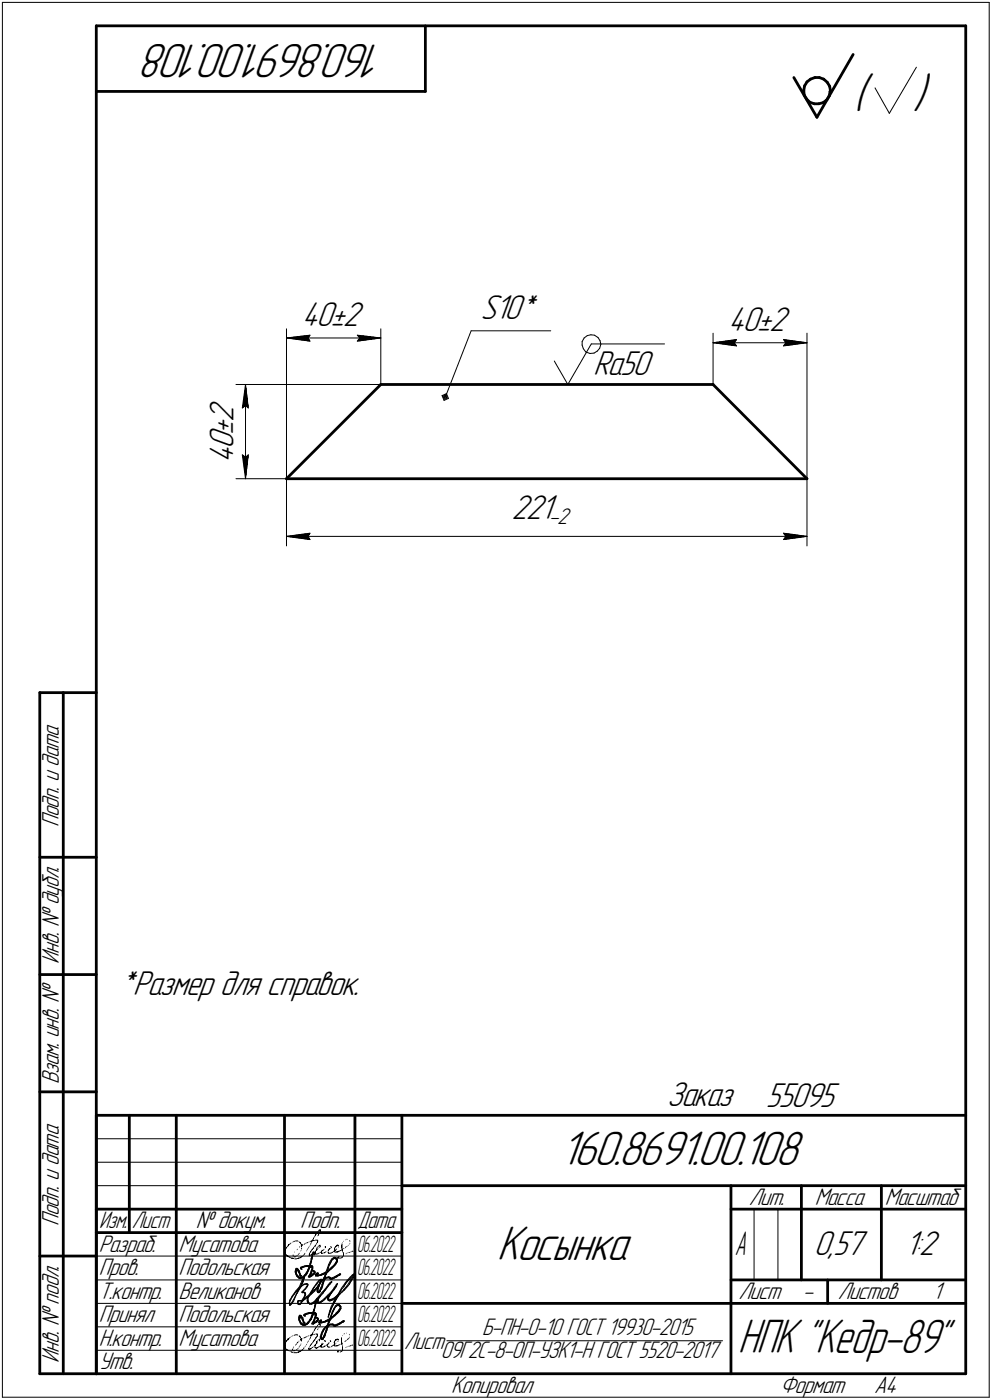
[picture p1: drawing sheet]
<svg xmlns="http://www.w3.org/2000/svg" width="211mm" height="298mm" viewBox="0 0 211 298" stroke-linecap="round" stroke-linejoin="round" font-family="sans-serif">
<defs><g id="words">
<g font-size="10.9">
<text x="81.8" y="9.4" transform="rotate(-180 81.8 9.4)">160.8691.00.108</text>
<text x="181.6" y="23.2">(</text>
<text x="194.3" y="23.2">)</text>
<text x="119.2" y="248.1">160.8691.00.108</text>
<text x="105.7" y="268.4">Косынка</text>
</g>
<text font-size="10.8" x="157" y="288.1">НПК &quot;Кедр-89&quot;</text>
<g font-size="7.8">
<text x="64.2" y="69.5">40±2</text>
<text x="102.3" y="67.9">S10*</text>
<text x="154.9" y="70.4">40±2</text>
<text x="126.2" y="79.9">Ra50</text>
<text x="49.7" y="98.7" transform="rotate(-90 49.7 98.7)">40±2</text>
<text x="108.8" y="110.5">221</text>
<text x="25.2" y="211.8">*Размер для справок.</text>
<text x="141.9" y="235.6">Заказ</text>
<text x="163" y="235.7">55095</text>
<text x="173.2" y="267.2">0,57</text>
<text x="192.6" y="267.2">1:2</text>
</g>
<text font-size="7.5" x="156.3" y="267.2">А</text>
<g font-size="5.4">
<text x="12.6" y="176.1" transform="rotate(-90 12.6 176.1)">Подп. и дата</text>
<text x="12.6" y="205.2" transform="rotate(-90 12.6 205.2)">Инв. № дубл.</text>
<text x="12.6" y="230.9" transform="rotate(-90 12.6 230.9)">Взам. инв. №</text>
<text x="159.3" y="256.6">Лит.</text>
<text x="173.4" y="256.6">Масса</text>
<text x="188.3" y="256.6">Масштаб</text>
<text x="12.6" y="261.1" transform="rotate(-90 12.6 261.1)">Подп. и дата</text>
<text x="41.6" y="261.6">№ докум.</text>
<text x="63.9" y="261.6">Подп.</text>
<text x="21" y="266.6">Разраб.</text>
<text x="38" y="266.6">Мусатова</text>
<text x="21" y="271.6">Пров.</text>
<text x="38" y="271.6">Подольская</text>
<text x="21" y="281.6">Принял</text>
<text x="21" y="276.6">Т.контр.</text>
<text x="38" y="276.6">Великанов</text>
<text x="38" y="281.6">Подольская</text>
<text x="157.1" y="276.6">Лист</text>
<text x="170.8" y="276.6">-</text>
<text x="178.3" y="276.6">Листов</text>
<text x="198.5" y="276.6">1</text>
<text x="21" y="286.6">Н.контр.</text>
<text x="38" y="286.6">Мусатова</text>
<text x="86" y="287.2">Лист</text>
<text x="102.6" y="284.2">Б-ПН-О-10 ГОСТ 19930-2015</text>
<text x="12.6" y="290.2" transform="rotate(-90 12.6 290.2)">Инв. № подл.</text>
<text x="21" y="291.6">Утв.</text>
<text x="93.8" y="289.2">09Г2С-8-ОП-УЗК1-Н ГОСТ 5520-2017</text>
<text x="96" y="296.6">Копировал</text>
<text x="166" y="296.6">Формат</text>
<text x="186" y="296.6">A4</text>
</g>
<g font-size="5.3">
<text x="21.1" y="261.6">Изм.</text>
<text x="28.1" y="261.6">Лист</text>
<text x="76.1" y="261.6">Дата</text>
</g>
<g font-size="5.2">
<text x="76" y="266.6">06.2022</text>
<text x="76" y="271.6">06.2022</text>
<text x="76" y="276.6">06.2022</text>
<text x="76" y="281.6">06.2022</text>
<text x="76" y="286.6">06.2022</text>
</g>
<text font-size="5.1" x="116.8" y="111.6">-2</text>
</g></defs>
<g fill="#000" stroke="#000" stroke-width=".21">
<path d="M61 72h4.5zM61.6 72.1h4zM62.2 72.1h3.5zM62.9 72.2h2.8zM63.5 72.3h2.3zM64.1 72.4h1.8zM64.8 72.5h1.1zM65.4 72.6h.6z"/>
<path d="M65.3 71.5h.7zM64.6 71.5h1.3zM63.8 71.6h2zM63.2 71.7h2.6zM62.4 71.8h3.3zM61.7 71.9h3.9z"/>
<path d="M76.1 71.5h.7zM76.2 71.5h1.3zM76.3 71.6h1.9zM76.4 71.7h2.5zM76.5 71.8h3.2zM76.5 71.9h3.8z"/>
<path d="M76.5 72h4.5zM76.5 72.1h3.9zM76.5 72.1h3.3zM76.4 72.2h2.8zM76.3 72.3h2.3zM76.3 72.4h1.7zM76.2 72.5h1.1zM76.1 72.6h.6z"/>
<path d="M151.7 73h4.5zM152.4 73.1h3.9zM153 73.2h3.4zM153.7 73.2h2.8zM154.3 73.3h2.2zM154.9 73.4h1.6zM155.5 73.5h1.1zM156.1 73.6h.6z"/>
<path d="M156.1 72.4h.6zM155.5 72.5h1.1zM154.9 72.6h1.6zM154.3 72.6h2.2zM153.7 72.7h2.8zM153 72.8h3.4zM152.4 72.9h3.9z"/>
<path d="M166.8 72.4h.6zM166.9 72.5h1.1zM167 72.6h1.7zM167 72.6h2.2zM167 72.7h2.8zM167.1 72.8h3.4zM167.2 72.9h3.9z"/>
<path d="M167.2 73h4.5zM167.2 73.1h3.9zM167.1 73.2h3.4zM167 73.2h2.8zM167 73.3h2.2zM167 73.4h1.7zM166.9 73.5h1.1zM166.8 73.6h.6z"/>
<path d="M51.6 97h.2zM51.6 97.1h.3zM51.6 97.2h.5zM51.6 97.3h.6zM51.6 97.4h.6zM51.6 97.5h.6zM51.7 97.5h.5zM51.7 97.6h.5zM51.7 97.7h.5zM51.7 97.8h.5zM51.7 97.9h.5zM51.7 98h.5zM51.7 98h.5zM51.7 98.1h.5zM51.8 98.2h.4zM51.8 98.3h.4zM51.8 98.4h.4zM51.8 98.5h.4zM51.8 98.6h.4zM51.8 98.6h.4zM51.8 98.7h.4zM51.9 98.8h.3zM51.9 98.9h.3zM51.9 99h.3zM51.9 99.1h.3zM51.9 99.1h.3zM51.9 99.2h.3zM51.9 99.3h.3zM51.9 99.4h.3zM52 99.5h.2zM52 99.6h.2zM52 99.7h.2zM52 99.7h.2zM52 99.8h.2zM52 99.9h.2zM52 100h.2zM52.1 100.1h.1zM52.1 100.2h.1zM52.1 100.2h.1zM52.1 100.3h.1zM52.1 100.4h.1zM52.1 100.5h.1zM52.1 100.6h.1zM52.1 100.7h.1z"/>
<path d="M52.1 83.1h.1zM52.1 83.2h.1zM52.1 83.3h.1zM52.1 83.4h.1zM52.1 83.5h.1zM52.1 83.6h.1zM52.1 83.7h.1zM52.1 83.7h.1zM52 83.8h.2zM52 83.9h.2zM52 84h.2zM52 84.1h.2zM52 84.2h.2zM52 84.2h.2zM52 84.3h.2zM51.9 84.4h.3zM51.9 84.5h.3zM51.9 84.6h.3zM51.9 84.7h.3zM51.9 84.8h.3zM51.9 84.8h.3zM51.9 84.9h.3zM51.8 85h.4zM51.8 85.1h.4zM51.8 85.2h.4zM51.8 85.3h.4zM51.8 85.3h.4zM51.8 85.4h.4zM51.8 85.5h.4zM51.8 85.6h.4zM51.7 85.7h.5zM51.7 85.8h.5zM51.7 85.9h.5zM51.7 85.9h.5zM51.7 86h.5zM51.7 86.1h.5zM51.7 86.2h.5zM51.6 86.3h.6zM51.6 86.4h.6zM51.6 86.4h.6zM51.6 86.5h.5zM51.6 86.6h.3zM51.6 86.7h.2z"/>
<path d="M52.2 82.6h.2zM52.2 82.7h.2zM52.2 82.8h.2zM52.2 82.9h.2zM52.2 83h.2zM52.2 83.1h.2zM52.2 83.1h.2zM52.2 83.2h.2zM52.2 83.3h.3zM52.2 83.4h.3zM52.2 83.5h.3zM52.2 83.6h.3zM52.2 83.7h.3zM52.2 83.7h.3zM52.2 83.8h.3zM52.2 83.9h.3zM52.2 84h.3zM52.2 84.1h.4zM52.2 84.2h.4zM52.2 84.2h.4zM52.2 84.3h.4zM52.2 84.4h.4zM52.2 84.5h.4zM52.2 84.6h.4zM52.2 84.7h.4zM52.2 84.8h.5zM52.2 84.8h.5zM52.2 84.9h.5zM52.2 85h.5zM52.2 85.1h.5zM52.2 85.2h.5zM52.2 85.3h.5zM52.2 85.3h.5zM52.2 85.4h.5zM52.2 85.5h.5zM52.2 85.6h.5zM52.2 85.7h.5zM52.2 85.8h.5zM52.2 85.9h.5zM52.2 85.9h.5zM52.2 86h.5zM52.2 86.1h.5zM52.2 86.2h.6zM52.2 86.3h.6zM52.2 86.4h.6zM52.4 86.4h.4zM52.5 86.5h.3zM52.6 86.6h.2zM52.7 86.7h.1z"/>
<path d="M52.7 97h.1zM52.6 97.1h.2zM52.5 97.2h.3zM52.4 97.3h.4zM52.2 97.4h.6zM52.2 97.5h.6zM52.2 97.5h.6zM52.2 97.6h.5zM52.2 97.7h.5zM52.2 97.8h.5zM52.2 97.9h.5zM52.2 98h.5zM52.2 98h.5zM52.2 98.1h.5zM52.2 98.2h.5zM52.2 98.3h.5zM52.2 98.4h.5zM52.2 98.5h.5zM52.2 98.6h.5zM52.2 98.6h.5zM52.2 98.7h.5zM52.2 98.8h.5zM52.2 98.9h.5zM52.2 99h.5zM52.2 99.1h.4zM52.2 99.1h.4zM52.2 99.2h.4zM52.2 99.3h.4zM52.2 99.4h.4zM52.2 99.5h.4zM52.2 99.6h.4zM52.2 99.7h.4zM52.2 99.7h.4zM52.2 99.8h.3zM52.2 99.9h.3zM52.2 100h.3zM52.2 100.1h.3zM52.2 100.2h.3zM52.2 100.2h.3zM52.2 100.3h.3zM52.2 100.4h.3zM52.2 100.5h.2zM52.2 100.6h.2zM52.2 100.7h.2zM52.2 100.8h.2zM52.2 100.8h.2zM52.2 100.9h.2zM52.2 101h.2zM52.2 101.1h.2zM52.2 101.2h.2z"/>
<path d="M61 114.2h4.5zM61.6 114.3h4zM62.2 114.4h3.5zM62.9 114.5h2.8zM63.5 114.6h2.3zM64.1 114.6h1.8zM64.8 114.7h1.1zM65.4 114.8h.6z"/>
<path d="M65.4 113.6h.6zM64.8 113.7h1.1zM64.1 113.8h1.8zM63.5 113.9h2.3zM62.9 114h2.8zM62.2 114h3.5zM61.6 114.1h4z"/>
<path d="M166.8 113.6h.6zM166.9 113.7h1.1zM167 113.8h1.7zM167 113.9h2.2zM167 114h2.8zM167.1 114h3.4zM167.2 114.1h3.9z"/>
<path d="M167.2 114.2h4.5zM167.2 114.3h3.9zM167.1 114.4h3.4zM167 114.5h2.8zM167 114.6h2.2zM167 114.6h1.7zM166.9 114.7h1.1zM166.8 114.8h.6z"/>
<path d="M66.7 266.8h.2zM65.1 269.6h1.3zM65.8 269.7h.2zM66 269.7h.5zM64.5 269.7h.2zM66.3 269.7h.2zM64.3 269.8h.1zM66.4 269.8h.1zM64.1 269.9h.2zM63.1 270.2h.1zM63.3 270.4h.2zM63 270.5h.2zM63.4 270.5h.2zM65.5 270.5h.2zM63.4 270.6h.2zM66.3 270.6h.2zM63.5 270.7h.2zM63.5 270.8h.2zM65.4 270.8h.1zM66.8 270.8h.2zM63.6 270.8h.2zM65.4 270.8h.1zM65.2 271.2h.2zM66.7 271.3h.2zM63 271.4h.2zM65 271.4h.2zM63.2 271.7h.1zM63.9 271.7h.2zM64.7 271.7h.2zM65.9 271.7h.3zM63.2 271.8h.2zM64.7 271.8h.2zM65.8 271.8h.2zM65.7 271.9h.3zM63.6 272h.2zM64.3 272h.2zM63.6 272.1h.6z"/>
<path d="M67.4 276.8h.2zM66.9 278.4h.2zM66 279.6h1.1zM65.5 279.7h.2zM66.5 279.7h.2zM66.8 279.7h.4zM65.3 279.7h.1zM66.9 279.7h.3zM66.5 279.8h.2zM67.1 279.8h.1zM66.5 279.9h.2zM67.1 279.9h.2zM67.1 280h.2zM64.7 280.1h.2zM67.1 280.1h.2zM63.8 280.2h.2zM67.1 280.2h.2zM63.8 280.2h.3zM63.9 280.3h.3zM64 280.4h.3zM63.7 280.5h.1zM64.1 280.5h.2zM63.7 280.6h.1zM64.2 280.6h.1zM67.4 280.7h.2zM64.3 280.8h.1zM66.1 280.8h.2zM66.1 280.8h.2zM64.3 280.9h.2zM66.1 280.9h.2zM67.4 281.3h.2zM63.8 281.4h.1zM67.1 281.5h.2zM63.8 281.6h.2zM66.6 281.6h.2zM67.1 281.6h.1zM64.6 281.7h.3zM65.5 281.7h.2zM66.6 281.7h.4zM66.5 281.8h.3zM64 281.9h.3zM66.5 281.9h.2zM64.1 281.9h.2zM64.2 282h.2zM65 282h.3zM64.3 282.1h.7z"/>
<path d="M68 261.9h.2zM67.8 262h.4zM68.1 262h.1zM67.5 262.4h.1zM67.4 262.5h.2zM67.2 262.7h.2zM67.1 262.8h.2zM67.1 263h.1zM67.6 263h.2zM73.7 263.9h.2zM66.5 264.1h.1zM67.1 264.1h.5zM66.4 264.2h.6zM67.5 264.2h.1zM62.8 264.2h.6zM66.2 264.2h.3zM67.6 264.2h.1zM62.5 264.3h.2zM66 264.3h.4zM66.1 264.4h.3zM63.7 264.5h.1zM67.5 264.5h.1zM63.8 264.6h.1zM65.4 264.6h.1zM63.8 264.7h.2zM65.2 264.7h.2zM61.6 264.9h.1zM64.7 264.9h.2zM61.4 265h.2zM61.3 265.1h.2zM64.1 265.1h.3zM61.3 265.2h.2zM64.1 265.2h.2zM67.9 265.2h.3zM71.6 265.2h.5zM72.6 265.2h.2zM61.2 265.3h.2zM64 265.3h.3zM67 265.3h.1zM68 265.3h.2zM71.5 265.3h.3zM72.6 265.3h.2zM64.1 265.3h.2zM67 265.3h.1zM71.5 265.3h.1zM72.6 265.3h.2zM71.4 265.4h.1zM72.6 265.4h.2zM68 265.5h.2zM69.1 265.5h.2zM70.4 265.5h.1zM71.3 265.5h.2zM72.6 265.5h.2zM69.2 265.6h.1zM72.6 265.6h.2zM60.9 265.7h.1zM67.4 265.7h.2zM72.6 265.7h.2zM71.1 265.8h.2zM66.5 265.9h.2zM70 265.9h.3zM71.1 265.9h.2zM73.1 265.9h.1zM70 265.9h.2zM71.1 265.9h.2zM66.4 266h.1zM67.3 266h.3zM69.9 266h.2zM72.7 266h.2zM66.3 266.1h.2zM67.3 266.1h.2zM72.7 266.1h.2zM67.2 266.2h.2zM69.8 266.2h.1zM71.2 266.2h.3zM72.6 266.2h.3zM60.6 266.3h.2zM68.5 266.3h.2zM69.8 266.3h.1zM71.2 266.3h.2zM72.4 266.3h.2zM72.7 266.3h.2zM68.4 266.4h.2zM71.1 266.4h.2zM72.2 266.4h.2zM71 266.4h.3zM72 266.4h.2zM74.8 266.4h.4zM66 266.5h.2zM67 266.5h.1zM68.3 266.5h.2zM71.6 266.5h.5zM67 266.6h.1zM68.2 266.6h.2zM69.2 266.6h.1zM71.2 266.6h.7zM60.6 266.7h.2zM68.2 266.7h.2zM69 266.7h.2zM70.6 266.7h.2zM74.2 266.7h.2zM60.6 266.8h.2zM68.3 266.8h.2zM68.8 266.8h.3zM69.8 266.8h.1zM70.4 266.8h.2zM60.6 266.9h.2zM66.5 266.9h.2zM67.7 266.9h.2zM68.3 266.9h.4zM69.8 266.9h.6zM60.6 267h.2zM66.5 267h.1zM67.1 267h.1zM67.6 267h.1zM60.6 267h.2zM66.3 267h.2zM67.1 267h.5zM60.7 267.1h.2zM66.2 267.1h.2zM60.8 267.2h.2zM65.7 267.2h.3zM60.9 267.3h.1zM65.7 267.3h.4zM60.9 267.4h.3zM61 267.5h.4zM61.2 267.5h.3zM64.2 267.5h.1zM61.4 267.6h.2zM62.5 267.6h.4zM64 267.6h.3zM72 267.6h.1zM61.6 267.7h.2zM63.9 267.7h.2zM71.9 267.7h.2zM72.7 267.7h.2zM63.8 267.8h.2zM71.8 267.8h.3zM72.6 267.8h.2zM61.9 267.9h.4zM63.4 267.9h.4zM71.8 267.9h.8zM62.1 268h.5zM63.2 268h.3zM62.7 268.1h.5z"/>
<path d="M71.2 267.8h.3zM71 267.9h.5zM71.4 268h.2zM71.5 268.1h.2zM71.6 268.1h.2zM71.6 268.2h.2zM71.6 268.7h.2zM71.4 269.2h.1zM71.3 269.2h.2zM71.2 269.3h.2zM70.5 270h.2zM69.6 270.7h.3zM69.5 270.8h.3zM69.5 270.8h.3zM69.3 270.9h.3zM69.2 271h.3zM69 271.1h.5zM67.5 271.2h.2zM68.9 271.2h.2zM69.3 271.2h.1zM67.4 271.3h.2zM68.5 271.3h.4zM67.3 271.4h.3zM68.4 271.4h.3zM67.2 271.4h.3zM68.3 271.4h.2zM72.1 271.4h.2zM67.2 271.5h.3zM72.1 271.5h.1zM67.2 271.6h.3zM67.7 271.6h.3zM71.9 271.6h.2zM71.7 271.7h.2zM71.5 271.8h.3zM71.4 271.9h.1zM71.3 271.9h.2zM69.6 272h.2zM69.9 272h.3zM71.1 272h.2zM69 272.1h.2zM69.3 272.1h.2zM71 272.1h.1zM69 272.2h.3zM70.2 272.2h.2zM70.7 272.2h.3zM68.8 272.3h.5zM70.3 272.3h.4zM68.8 272.4h.3zM68.8 272.5h.3zM68.9 272.5h.2zM68.2 274.5h.2zM67.6 275.1h.1zM67.9 275.1h.2zM67.7 275.2h.2z"/>
<path d="M71.8 277.9h.5zM72.1 278h.3zM72.2 278h.2zM72.3 278.1h.2zM72.4 278.2h.2zM72.4 278.3h.2zM71 278.6h.2zM72.4 278.6h.2zM72.4 278.7h.2zM71 278.8h.1zM72.3 278.8h.2zM70.9 279h.1zM72.2 279h.2zM70.8 279.1h.2zM72.1 279.1h.2zM72.1 279.2h.1zM70.7 279.3h.2zM72 279.3h.1zM70.6 279.6h.2zM71.7 279.6h.2zM71.6 279.7h.2zM71.5 279.8h.1zM70.7 280.5h.2zM70.6 280.6h.2zM70.3 280.7h.1zM70.5 280.7h.2zM70.3 280.8h.2zM70.3 280.8h.1zM70.2 280.9h.2zM69.9 281h.4zM69.8 281.1h.4zM68.2 281.2h.2zM69.7 281.2h.1zM69.9 281.2h.3zM68.2 281.3h.2zM69.3 281.3h.3zM68.1 281.3h.2zM69.2 281.3h.3zM68 281.4h.2zM69.1 281.4h.2zM72.9 281.4h.2zM68 281.5h.2zM68.8 281.5h.2zM72.6 281.5h.4zM67.9 281.6h.3zM72.6 281.6h.2zM72.5 281.7h.1zM72.4 281.8h.2zM72.1 281.9h.2zM72 281.9h.2zM70.4 282h.5zM71.8 282h.3zM71.6 282.1h.3zM69.8 282.2h.3zM71.5 282.2h.2zM69.7 282.3h.2zM71.1 282.3h.4zM69.7 282.4h.1zM69.5 282.4h.3zM69.3 282.6h.1zM69.4 283.2h.2zM69.3 283.5h.2zM69.2 284.1h.1zM69.1 284.2h.2zM69 284.5h.2zM68.2 284.6h.2zM68.2 284.7h.2zM68.2 284.8h.2zM68.2 284.9h.2zM68.7 285.1h.1zM68.3 285.2h.4z"/>
<path d="M75 271.4h.3zM75.4 271.4h.2zM75 271.5h.3zM75.4 271.5h.2zM74.9 271.6h.3zM75.2 271.9h.2zM64.6 272.2h.2zM64.6 272.3h.2zM64.5 272.4h.2zM64.5 272.5h.2zM64.4 272.5h.2zM64.4 272.6h.2zM74 272.6h.2zM64.3 272.7h.3zM73.9 272.7h.2zM64.3 272.8h.3zM73.8 272.8h.2zM64.3 272.9h.2zM73.7 272.9h.2zM64.3 273h.2zM73.7 273h.2zM64.3 273h.2zM73.6 273h.2zM64.2 273.1h.2zM73.5 273.1h.2zM64.2 273.2h.2zM73.5 273.2h.2zM64.2 273.3h.1zM73.5 273.3h.2zM64.1 273.4h.2zM70.1 273.4h.2zM73.4 273.4h.2zM64.1 273.5h.2zM69.9 273.5h.3zM69.9 273.6h.2zM73.3 273.6h.2zM64 273.6h.2zM63.9 273.8h.2zM65.4 273.8h.1zM73.2 273.8h.1zM67.7 273.9h.2zM71.4 273.9h.2zM63.8 274h.3zM71.4 274h.1zM63.8 274.1h.2zM69.5 274.1h.2zM71.3 274.1h.2zM63.8 274.2h.1zM71.2 274.2h.2zM63.6 274.2h.2zM69.4 274.2h.2zM71.1 274.2h.3zM63.5 274.3h.3zM69.3 274.3h.2zM71.1 274.3h.2zM63.4 274.4h.4zM69.3 274.4h.2zM71 274.4h.2zM63.3 274.5h.5zM67.1 274.5h.2zM69.3 274.5h.1zM63.2 274.6h.5zM67.1 274.6h.1zM69.2 274.6h.1zM71 274.6h.1zM73.2 274.6h.2zM63.2 274.7h.2zM66.9 274.7h.2zM69.2 274.7h.1zM70.9 274.7h.2zM73.2 274.7h.1zM63.2 274.7h.1zM66.9 274.7h.2zM69.1 274.7h.2zM70.8 274.7h.2zM72.5 274.7h.1zM70.7 274.8h.3zM72.4 274.8h.2zM63.1 274.9h.1zM68.9 274.9h.2zM70.6 274.9h.3zM63 275h.2zM68.8 275h.2zM70.5 275h.3zM62.9 275.1h.2zM66.2 275.1h.2zM70.5 275.1h.2zM72.7 275.1h.2zM66.1 275.2h.3zM68.7 275.2h.2zM70.4 275.2h.3zM66.1 275.3h.4zM68.7 275.3h.1zM70.4 275.3h.2zM66 275.3h.5zM68.6 275.3h.1zM70.4 275.3h.1zM66 275.4h.4zM68.5 275.4h.2zM70.3 275.4h.2zM62.6 275.5h.1zM66 275.5h.3zM70.2 275.5h.2zM66 275.6h.2zM70.1 275.6h.3zM65.9 275.7h.2zM70 275.7h.3zM69.9 275.8h.4zM65.8 275.8h.2zM69.8 275.8h.4zM71.8 275.8h.3zM65.6 275.9h.3zM68.1 275.9h.1zM69.8 275.9h.4zM71.6 275.9h.5zM64.8 276h.1zM65.4 276h.4zM69.6 276h.5zM71.5 276h.5zM65.4 276.1h.3zM68 276.1h.2zM69.6 276.1h.4zM71.5 276.1h.5zM65.3 276.2h.1zM67.9 276.2h.2zM69.7 276.2h.3zM71.4 276.2h.5zM67.8 276.3h.2zM69.8 276.3h.1zM71.3 276.3h.5zM67.7 276.4h.2zM69.8 276.4h.1zM71.4 276.4h.4zM65 276.4h.2zM67.6 276.4h.3zM69.8 276.4h.1zM71.5 276.4h.2zM64.9 276.5h.2zM67.4 276.5h.2zM67.6 276.5h.2zM69.8 276.5h.1zM71.5 276.5h.1zM64.9 276.6h.1zM69.8 276.6h.1zM70.8 276.6h.2zM71.4 276.6h.2zM67.3 276.7h.2zM69.8 276.7h.1zM70.7 276.7h.2zM71.4 276.7h.1zM64.4 276.8h.4zM69.8 276.8h.1zM70.4 276.8h.4zM71.3 276.8h.2zM64.3 276.9h.3zM69.8 276.9h.9zM71.2 276.9h.3zM64.3 276.9h.2zM67.6 276.9h.1zM70 276.9h.4zM71.2 276.9h.3zM64.2 277h.2zM68.6 277h.1zM71.1 277h.3zM65.4 277.1h.2zM66.9 277.1h.2zM68.4 277.1h.3zM71.1 277.1h.3zM65.4 277.2h.2zM66.9 277.2h.2zM68.3 277.2h.2zM71 277.2h.3zM68.1 277.3h.2zM71 277.3h.3zM62.1 277.4h.2zM64.1 277.4h.2zM65.5 277.4h.2zM66.7 277.4h.2zM67.6 277.4h.6zM71 277.4h.2zM65.5 277.5h.2zM66.6 277.5h.2zM71 277.5h.1zM66.5 277.5h.2zM71 277.5h.1zM65.9 277.6h.6zM70.9 277.7h.1zM61.6 277.8h.1zM61.8 277.8h.2zM61.6 277.9h.3zM70.4 278.6h.2zM70.4 278.6h.1zM70.4 278.7h.1zM70.3 278.9h.1zM70.3 279h.1zM70.2 279.1h.2zM70.2 279.1h.2zM70.1 279.3h.2zM70.1 279.4h.2zM70 279.7h.2z"/>
<path d="M68 281.9h.2zM67.8 281.9h.4zM68 282h.2zM67.1 282.7h.2zM67 283h.1zM66.4 284.1h.1zM67.1 284.1h.5zM66.3 284.1h.2zM66.7 284.1h.3zM67.4 284.1h.2zM62.8 284.2h.5zM66.2 284.2h.4zM67.5 284.2h.1zM62.6 284.3h.2zM66 284.3h.3zM66 284.4h.3zM63.6 284.5h.2zM67.4 284.5h.2zM63.7 284.6h.1zM67.4 284.6h.2zM63.8 284.6h.1zM65.1 284.6h.2zM64.9 284.7h.2zM64.8 284.8h.1zM67.1 284.8h.2zM64.6 284.9h.2zM67.1 284.9h.2zM61.2 285.1h.3zM64 285.1h.3zM61.2 285.2h.3zM64 285.2h.3zM67.9 285.2h.2zM71.6 285.2h.4zM72.6 285.2h.1zM73.9 285.2h.2zM61.1 285.2h.3zM63.9 285.2h.3zM67.8 285.2h.3zM71.4 285.2h.7zM72.6 285.2h.1zM61.1 285.3h.2zM63.9 285.3h.3zM66.9 285.3h.2zM71.4 285.3h.2zM72.6 285.3h.1zM61 285.4h.1zM64 285.4h.2zM71.3 285.4h.2zM72.6 285.4h.1zM60.9 285.5h.1zM66.7 285.5h.2zM67.9 285.5h.2zM68.9 285.5h.4zM70.2 285.5h.2zM71.2 285.5h.2zM72.6 285.5h.1zM66.6 285.6h.2zM69.1 285.6h.2zM70.3 285.6h.1zM72.6 285.6h.1zM73.4 285.6h.2zM67.3 285.7h.2zM72.6 285.7h.1zM60.7 285.7h.2zM67.3 285.7h.2zM63.2 285.8h.2zM71 285.8h.2zM67.3 285.9h.3zM69.9 285.9h.2zM71 285.9h.2zM67.2 286h.3zM72.6 286h.3zM67.2 286.1h.2zM72.6 286.1h.2zM68.4 286.2h.2zM71.1 286.2h.3zM72.6 286.2h.2zM60.5 286.3h.2zM66.1 286.3h.2zM68.4 286.3h.3zM69.6 286.3h.2zM71.1 286.3h.2zM60.5 286.3h.2zM67.1 286.3h.1zM68.4 286.3h.2zM71 286.3h.2zM72.1 286.3h.2zM60.5 286.4h.2zM68.3 286.4h.2zM71 286.4h.2zM72 286.4h.1zM74.8 286.4h.3zM60.5 286.5h.2zM66 286.5h.1zM67 286.5h.1zM68.2 286.5h.2zM70.8 286.5h.2zM71.6 286.5h.4zM74.6 286.5h.2zM60.5 286.6h.2zM68.2 286.6h.2zM69.1 286.6h.2zM71.1 286.6h.7zM74.4 286.6h.2zM60.5 286.7h.2zM68.2 286.7h.2zM68.9 286.7h.3zM70.5 286.7h.2zM74.2 286.7h.1zM60.5 286.8h.2zM67.8 286.8h.2zM68.2 286.8h.2zM68.8 286.8h.2zM69.7 286.8h.1zM60.5 286.9h.2zM67.6 286.9h.2zM68.2 286.9h.6zM69.8 286.9h.5zM60.5 286.9h.3zM66.4 286.9h.1zM67 286.9h.1zM67.5 286.9h.1zM60.5 287h.3zM64.6 287h.2zM67.1 287h.5zM60.6 287.1h.2zM66.1 287.1h.2zM67.2 287.1h.2zM65.6 287.2h.2zM66 287.2h.2zM65.6 287.3h.5zM60.9 287.4h.2zM64.3 287.4h.2zM65.7 287.4h.2zM61 287.4h.2zM61.2 287.5h.2zM64.1 287.5h.2zM62.4 287.6h.4zM64 287.6h.2zM71.9 287.6h.2zM63.8 287.7h.2zM63.7 287.8h.2zM71.8 287.8h.2zM72.6 287.8h.1zM61.9 287.9h.2zM63.4 287.9h.4zM71.7 287.9h.4zM72.3 287.9h.3zM62.1 288h.3zM63.2 288h.4zM62.5 288h.7z"/>
</g>
<g fill="none" stroke="#000" stroke-width=".21">
<path d="M.5 .5v297zM.5 .5h210zM186.2 18.7l3 5.4zM195 14.3l-5.8 9.8zM210.5 .5v297zM61 72l5-.6zM61 72l5 .6zM61 72h20zM61 70v31.9zM65.5 72l.5 .6zM66 71.4l-.5 .6zM76 72.6l5-.6z"/>
<path d="M76 71.4l.5 .6zM76 71.4l5 .6zM76.5 72l-.5 .6zM81 70v11.9zM100.2 70.4l-5.5 14.2zM100.2 70.4h17zM117.9 76.9l2.9 5zM123.9 72.7v.8zM123.9 73.5l.2 .8zM124.1 74.3l.5 .6zM124.3 72l.7-.5zM124.3 72l-.4 .7z"/>
<path d="M124.6 74.9l.2 .1zM124.8 75l.8 .3zM125 71.5l.7-.2zM125.6 75.3l.8-.1zM125.7 71.3l.8 .1zM125.8 73.2l-5 8.7zM125.8 73.2h15.6zM126.4 75.2l.7-.4zM126.5 71.4l.8 .5zM127.3 71.9l.4 .7zM127.6 74.2l-.5 .6zM127.7 72.6l.1 .7z"/>
<path d="M127.8 73.3l-.2 .9zM151.7 73l5-.7zM151.7 73l5 .7zM151.7 73h20zM151.7 71v10.9zM156.2 73l.5 .7zM156.7 72.3l-.5 .7zM166.7 73.7l5-.7zM166.7 72.3l.5 .7zM166.7 72.3l5 .7zM167.2 73l-.5 .7zM171.7 71v30.9z"/>
<path d="M50.2 81.9h30.8zM51.6 86.9l.6-.5zM51.6 96.9l.6 5zM51.6 96.9l.6 .5zM52.2 81.9l.6 5zM52.2 86.4l.6 .5zM52.2 81.9l-.6 5zM52.2 97.4l.6-.5zM52.2 81.9v20zM52.8 96.9l-.6 5zM94.1 84.2l.9-.4zM94.1 84.2l.4 1.1z"/>
<path d="M94.2 84.3l.7-.2zM94.2 84.3l.4 .7zM94.5 84.4l.3-.1zM94.5 84.4l.2 .4zM94.5 85.3l.9-.5zM94.6 85l.6-.2zM94.7 84.8l.3-.1zM94.8 84.3l.2 .4zM94.9 84.1l-.1 .2zM94.9 84.1l.3 .7zM95 83.8l-.1 .3zM95 83.8l.4 1z"/>
<path d="M50.2 101.9h10.8zM61 114.2l5-.7zM61 114.2l5 .7zM61 114.2h110.7zM61 101.9v14.3zM65.5 114.2l.5 .7zM66 113.5l-.5 .7zM166.7 114.9l5-.7zM166.7 113.5l.5 .7zM166.7 113.5l5 .7zM167.2 114.2l-.5 .7zM171.7 101.9v14.3z"/>
<path d="M20.5 247.5h65zM20.5 252.5h65zM20.5 242.5h65zM160.4 257.5v15zM165.5 257.5v15zM20.5 267.5h65zM20.5 272.5h65zM20.5 277.5h65zM61.6 277.4v.1zM61.6 277.5v.4zM61.7 277.8h.1M61.6 277.6v.2z"/>
<path d="M61.6 277.3v.3zM61.6 277.3h.1M61.6 276.9v.5zM61.6 277.9h.1M61.6 278l.2-.1zM61.9 277.6l-.2 .2zM61.9 276.7l-.3 .5zM62 277.5l-.1 .1zM62.1 277.6l-.3 .3zM62.1 276.2l-.2 .5zM62.1 276h.1M62.1 276.1l-.5 .8z"/>
<path d="M62.5 276.7l-.5 .8zM62.5 277l-.4 .6zM62.7 276.6l-.2 .4zM62.8 270.9l.1 .1zM62.8 270.9h.1M62.8 270.8h.1M62.8 270.7h.1M62.8 270.6h.1M62.8 275.3l-.7 .9zM62.9 271.3l.1 .1zM62.9 271.3h.1M62.9 271.2h.1"/>
<path d="M62.9 271.1h.1M62.9 270.6h.1M62.9 270.5h.1M62.9 270.4h.1M62.9 270.3h.1M62.9 270.3l.1-.1zM63 271.4l.2 .3zM63 270.2h.1M63 270.1h.1M63.1 270.7h.1M63 270.7h.1M63 270.8h.1"/>
<path d="M63 270.9l.1 .1zM63 274.8l-.9 1.2zM63.1 270.1h.1M63.2 270.3h.1M63.1 270.3h.1M63.1 270.4h.1M63.2 270.6h.1M63.1 270.6h.1M63.1 271h.1M63.1 271.1h.1M63.1 271.2l.1 .2zM63.1 275.5l-.6 1.2z"/>
<path d="M63.2 271.8h.1M63.2 270.1h.1M63.2 270.3v.1zM63.2 270.4h.1M63.2 270.5h.1M63.2 271.4h.1M63.2 271.4v.1zM63.2 275.4l-.5 1.2zM63.2 275.4v-.1zM63.3 271.9h.1M63.2 271.9h.1M63.2 270.1l.1 .1z"/>
<path d="M63.3 270.4h.1M63.2 271.5h.1M63.2 271.6l.1 .1zM63.2 274.8l-.4 .5zM63.2 274.8l.4-.3zM63.3 271.9l.1 .1zM63.3 270.2l.1 .1zM63.3 270.5l.1 .1zM63.3 270.5h.1M63.3 271.7h.1M63.3 277.2h.1M63.3 277.3l.1 .4z"/>
<path d="M63.5 272h.1M63.4 270.3h.1zM63.5 270.7h.1M63.4 270.7h.1M63.4 271.7h.1M63.4 271.8h.1M63.4 276.9h.3zM63.4 276.9l-.1 .3zM63.4 277.7l.1 .1zM63.4 277.1v.2zM63.4 277.3v.2zM63.4 277.5l.2 .1z"/>
<path d="M63.6 272.1h.1M63.5 272.1h.1M63.5 270.3l.1 .2zM63.6 270.8h.1M63.5 270.8h.1M63.5 271.8l.1 .1zM63.5 277.8h.2zM63.5 277h.5zM63.5 277l-.1 .1zM63.6 272.1l.1 .1zM63.6 270.5l.1 .1zM63.7 271h.1"/>
<path d="M63.6 271h.1M63.6 270.9h.1M63.6 271.9h.1zM63.6 274.5l-.5 1zM63.6 277.6h.1M63.6 277.7l.2-.1zM63.8 272.2h.1M63.7 270.6h.1M63.7 270.7h.1M63.7 270.8h.1M63.7 271.1l.1 .2zM63.7 271.1h.1"/>
<path d="M63.7 271.9h.1M63.7 274.1l-.7 .7zM63.7 276.9h.1zM63.7 277.8h.1zM63.8 270.8v.1zM63.8 270.9l.1 .4zM63.8 271.5h.1M63.8 271.4h.1M63.8 271.9v.1zM63.8 273.9l-.1 .2zM63.9 272.2h.1M63.8 271.6l.1 .2z"/>
<path d="M63.8 271.6h.1M63.8 272h.1M63.8 274.3l-.6 1zM63.8 274.3h.1M63.8 276.9h.4zM63.8 277.8l.3-.3zM63.8 277.6l.1-.1zM63.9 270l.1-.1zM63.9 270h.1M63.9 270.1l.1 .1zM64 272.2h.1M63.9 271.3l.1 .3z"/>
<path d="M63.9 271.8l.2-.1zM63.9 272h.1M64 274h.1M63.9 274l.1-.1zM63.9 273.5l-.1 .4zM64.1 269.8h.1M64 269.8h.1M64 270.2l.1 .1zM64.1 272.2h.1M64 271.6h.1M64 272h.1M64 273.3l-.1 .2z"/>
<path d="M64.1 277h.1M64.2 270.2h.1M64.1 270.2h.1M64.1 270.1h.1M64.1 270h.1M64.2 269.8h.1M64.1 270.3h.2zM64.1 271.6h.1M64.2 271.7h.1M64.1 277l.1 .1zM64.1 277.3l-.2 .2zM64.1 277.3l.1-.1z"/>
<path d="M64.2 270.2l.1 .1zM64.2 270l.1-.1zM64.3 272.1h.1M64.2 272.1l-.1 .1zM64.2 271.6h.1M64.2 271.9l-.1 .1zM64.2 271.9h.1M64.2 273.6l-.2 .3zM64.2 277.2h.1M64.3 269.9h.1M64.3 269.7h.1M64.3 269.7l-.1 .1z"/>
<path d="M64.3 271.9h.1M64.3 275.1h.1M64.3 275.2h.1M64.3 275.3h.1zM64.3 277.2l-.2 .3zM64.3 277.2l.2-.3zM64.3 273.7l.3-.2zM64.3 273.7l-.3 .3zM64.3 269.9l.1-.1zM64.4 272.1h.1M64.3 271.9h.1zM64.3 273.7l-.5 .5z"/>
<path d="M64.3 273.7l.6-.2zM64.3 275.2h.2zM64.3 275.2l.1-.1zM64.3 273.3l-.1 .3zM64.3 272.5l-.3 .8zM64.4 269.8h.2zM64.4 269.7h.2zM64.4 269.7h-.1zM64.4 271.9l.1-.1zM64.4 275.3h.1M64.4 276.6l-.2 .3zM64.4 273l-.1 .3z"/>
<path d="M64.5 272l-.1 .1zM64.5 271.8h.1M64.5 275.3h.3zM64.5 276.9h.1zM64.5 276.7l.4-.3zM64.5 276.7l.1-.1zM64.6 275.2h.1M64.6 269.8l.3-.1zM64.6 269.7l.2-.1zM64.6 271.9l-.1 .1zM64.6 271.8l.1-.1zM64.6 274.7l.2-.1z"/>
<path d="M64.6 274.7l-.3 .4zM64.6 276.9l.5-.5zM64.6 275.2h.2zM64.6 274.8l-.2 .3zM64.6 274.8l.3-.2zM64.6 273.5l.3-.1zM64.6 272.5l-.2 .5zM64.6 271.9l-.3 .6zM64.8 271.9h.1M64.7 271.9h-.1zM64.8 279.9h.1M64.7 279.9h.1"/>
<path d="M64.7 280l-.1 .1zM64.7 271.7l.1 .1zM64.7 271.7l-.1 .2zM64.9 269.6h.1M64.8 271.6l-.1 .1zM64.8 271.6h.1M64.8 271.5h.1M64.8 279.8h.1zM64.8 279.8h.1M64.8 275.3l.1 .1zM64.8 276l-.4 .6zM64.8 276.4l-.2 .2z"/>
<path d="M64.8 275.2l.1 .1zM64.8 272l-.2 .5zM64.8 271.8v.2zM64.9 269.7h.1M64.9 271.8l-.1 .1zM64.9 271.5h.1M64.9 271.4h.1M64.9 280h.1M64.9 273.5h.4zM64.9 275.4h.1M64.9 275.5v.3zM64.9 275.8l-.1 .2z"/>
<path d="M64.9 276.4l.3-.2zM64.9 276.1l-.1 .3zM64.9 274.6l.1-.1zM64.9 269.6l.2-.1zM64.9 271.6v.2zM64.9 280l.1-.1zM64.9 275.3l.1 .2zM64.9 273.4l.4-.1zM65 269.7h.1M65.1 271.5h.1M65 271.5l-.1 .1zM65 271.4h.1"/>
<path d="M65 271.3l.1-.1zM65 279.9h.1M65.1 279.7h.1M65 279.7l-.1 .1zM65 275.8l-.1 .3zM65 275.5v.3zM65.1 269.7h.1M65.2 269.5h.1M65.1 271.2h.1M65.1 271.1h.1M65.1 279.9h.1M65.1 276.4l.3-.1z"/>
<path d="M65.2 269.7h.1M65.3 269.5h.1M65.2 271.4l.1-.1zM65.2 271.4l-.1 .1zM65.2 271.1h.1M65.2 271h.1M65.2 270.9h.1M65.2 279.9l.2-.1zM65.2 279.7h.2zM65.2 279.7h-.1zM65.2 274h.1M65.2 274.1l-.4 .5z"/>
<path d="M65.3 269.7h.1M65.4 269.5h.1M65.3 270.9h.1M65.3 270.8h.1zM65.3 273.5h.1zM65.3 276.1l.4-.3zM65.3 276.1l-.1 .1zM65.3 273.3l.1 .1zM65.4 269.7h.1M65.4 271h.1M65.4 271.1l-.1 .2zM65.4 279.8l.2-.1z"/>
<path d="M65.4 279.7l.1-.1zM65.4 276.3v-.1zM65.4 276.6v.3zM65.4 276.9v.1zM65.4 277v.4zM65.4 274l-.4 .5zM65.4 273.4l.1 .1zM65.5 269.5h.1M65.4 270.9h.1M65.4 270.5v.3zM65.4 270.5h.1M65.4 273.5v.1z"/>
<path d="M65.4 273.6l-.2 .4zM65.4 276.2l.1 .1zM65.4 277.4l.5 .2zM65.5 269.7h.1M65.6 269.5h.1M65.5 270.8l-.1 .1zM65.5 270.3l-.1 .1zM65.6 279.6h.1M65.5 276.3l-.1 .3zM65.5 276.4l.1 .7zM65.5 273.6l-.1 .4zM65.5 273.5v.1z"/>
<path d="M65.6 269.7h.1M65.6 269.5h.3zM65.6 270.6l-.1 .2zM65.6 270.2l-.1 .1zM65.6 270.2h.1M65.7 271.8h.1M65.6 271.8h.1M65.6 271.9h.1zM65.6 279.7h.1M65.7 279.6h.1M65.6 277.2l.2 .3zM65.6 277.2h.1"/>
<path d="M65.6 276.3l-.1 .1zM65.7 269.7h.1M65.7 270.3h.1M65.7 270.4l-.1 .2zM65.7 269.9l-.1 .2zM65.7 269.9h.1M65.8 271.7h.1M65.7 271.7h.1M65.7 271.9h.2zM65.7 279.7h.1M65.8 270.2l-.1 .1zM65.8 269.7l-.1 .1z"/>
<path d="M65.8 269.7h.1M65.8 271.6h.1M65.8 279.7h.1M65.9 279.5h.1M65.8 279.5l-.1 .1zM65.8 277.5h.2zM65.9 270h.1M65.9 269.9l.1-.1zM65.9 269.8h.1M65.9 269.9l-.1 .3zM65.9 271.4h.1M65.9 271.5l-.1 .1z"/>
<path d="M65.9 271.9h.1M65.9 279.7h.1M66 279.5h.1M65.9 277.6h.1M65.9 277.7h.4zM65.9 275.9l-.3 .4zM65.9 275.9l.2-.2zM66 269.9l.2-.2zM66 269.9l-.1 .1zM66 269.8h.1M66 269.7h.1M66 269.7l-.1 .1z"/>
<path d="M66 269.2l-.1 .3zM66 269.2h.1M66 269.1v-.1zM66 271.3h.1M66 271.4h-.1zM66 271.9h.1M66 279.7h.1M66 277.5h.2zM66 269.2v.2zM66 269.4h.1M66 269h.1M66 268.9h.1"/>
<path d="M66 271.2v.1zM66 271.9l.1-.1zM66.1 271.6h.1M66 271.6h.1M66 271.5l.1-.1zM66.1 269.5h.1M66.1 279.5h.1M66.1 269h.1M66.1 269.1h.1M66.1 269.2h-.1zM66.1 268.6l-.1 .2zM66.1 270.8h.1z"/>
<path d="M66.1 270.8h.1M66.1 270.9h.1M66.1 271l-.1 .2zM66.1 271.8h.1M66.2 271.6h.1M66.1 271.3v.1zM66.1 271.3h.1M66.2 269.5h.1M66.1 279.7h.1M66.2 279.5h.1M66.1 275.7l.9-.8zM66.1 275.2l-.4 .6z"/>
<path d="M66.2 268.6h.1zM66.2 268.6v.2zM66.2 268.8l-.1 .2zM66.2 268.1l-.1 .5zM66.2 268.1h.1M66.2 269.7h.1M66.2 270.6h.1M66.2 270.7h.1M66.2 271.8l.1-.1zM66.2 271.3h.1M66.3 269.5h.1M66.2 279.7h.1"/>
<path d="M66.3 279.5h.1M66.2 277.5h.2zM66.3 268.3v.3zM66.3 267.8l-.1 .2zM66.3 267.8h.1M66.3 269.7h.1M66.3 269.8l.1 .1zM66.3 270.3h.1M66.3 270.4l-.1 .2zM66.3 271.7h.1M66.3 271.4h.2zM66.3 271.4l-.1 .2z"/>
<path d="M66.3 271l-.1 .2zM66.4 269.5h.1M66.3 279.7h.2zM66.4 279.5h.1M66.3 277.7l.2-.1zM66.4 267.9v.2zM66.4 268.1h.1M66.4 268.1l-.1 .2zM66.4 267.5l-.1 .2zM66.4 267.5h.1M66.4 267.3v.2zM66.4 269.9h.1"/>
<path d="M66.4 270v.2zM66.4 270.2l-.1 .1zM66.4 271.7h.1M66.4 271.6l.1-.1zM66.4 270.8l-.1 .2zM66.4 269.5l.1 .1zM66.4 279.5h.1zM66.4 280.1h.1M66.4 277.5l.5-.4zM66.4 275.2l.1-.1zM66.5 267.5h.1M66.5 267.6l-.1 .3z"/>
<path d="M66.5 267.2l-.1 .1zM66.5 267v.2zM66.5 267h.1M66.5 271.5l.1-.1zM66.5 270.5l-.1 .3zM66.5 270.5h.1M66.5 270.3v.1zM66.5 270.3h.1M66.5 269.7h.1M66.5 279.7h.1M66.5 279.9l-.1 .1zM66.5 279.9h.1"/>
<path d="M66.5 279.8h.1M66.5 277.6l.4-.3zM66.5 274.7l-.1 .5zM66.5 275.1l.2-.3zM66.6 267.1h.1M66.5 267.1v.2zM66.5 267.3v.2zM66.5 266.8v.2zM66.5 266.8l.1-.1zM66.6 271.3h.1M66.5 271.3h.1M66.5 271.4h.1"/>
<path d="M66.5 270v.2zM66.5 270h.1M66.5 269.9h.1M66.5 269.8h.1M66.6 267h.1M66.6 266.7h.1M66.6 266.6h.1M66.6 271.4h.1M66.7 270.6h.1M66.6 270.6h.1M66.6 270.7h.1M66.7 271.2h.1"/>
<path d="M66.6 271.2h.1M66.6 280h.1M66.6 279.9h.1M66.6 279.8h.1M66.7 279.7h.1M66.6 279.7h.1M66.6 279.9l-.1 .3zM66.6 279.2l-.1 .3zM66.6 279.2l.1-.1zM66.6 274.3l-.5 .9zM66.8 266.9h.1M66.7 266.9l-.1 .1z"/>
<path d="M66.7 266.6h.1M66.8 270.6h.1M66.7 270.7l.1 .1zM66.8 271.1h.1M66.7 271.1h.1M66.7 279.9l.3-.2zM66.7 279.9l-.1 .1zM66.7 279.8h.1M66.7 279.7h.1zM66.7 279.1h.1M66.7 279h.1M66.7 278.9l.1-.1z"/>
<path d="M66.8 279.5h.1M66.7 274.3l-.2 .4zM66.7 274.8l.2-.1zM66.8 267l.1 .2zM66.8 267h.1M66.8 266.6h.1M66.8 266.7h.1M66.8 271.4h-.1zM66.8 271.4l.1-.1zM66.8 270.6l.1 .1zM66.8 270.8h.1zM66.8 279.1h.1z"/>
<path d="M66.8 279.1h.1M66.8 279.2v.2zM66.8 279.4l-.1 .1zM66.8 279.5h.2zM66.8 274.2l-.1 .1zM66.9 266.7h.1M66.9 266.8h.1M66.9 266.9v.1zM66.9 267v.2zM66.9 271.3l.1-.1zM67 270.7h.1M66.9 270.8h.1"/>
<path d="M66.9 270.9h.1M66.9 271l-.1 .1zM66.9 278.8v.3zM66.9 278.6l-.1 .2zM66.9 277.3l.2-.2zM67 271.2h.1M67 271.1h.1M67 271l.1-.1zM67.1 270.8h.1M67 270.8h.1M67 278.6h.1M67 278.6l-.1 .2z"/>
<path d="M67 278.1l-.1 .5zM67 278.1h.1M67 278h.1M67 279.7h.1M67.1 279.5h.1M67 274.9h.1M67.1 270.9h.1M67.1 278.1v-.1zM67.1 278.1v.2zM67.1 278.3l-.1 .3zM67.1 277.8l-.1 .2zM67.1 277.8h.1"/>
<path d="M67.1 277.7h.1M67.1 277.6h.1M67.1 277.5h.1M67.1 279.7h.1M67.1 279.8h.1M67.1 279.9h.1M67.1 280v.2zM67.1 279.6h.1M67.2 271.7h.1M67.1 271.7h.1M67.1 271.6h.1M67.1 271.5h.1"/>
<path d="M67.1 271.4h.1M67.1 277.9v.1zM67.1 277.3v.2zM67.1 277.3h.1M67.1 279.6l.1 .1zM67.1 273.7l-.3 .5zM67.3 271.7h.1M67.2 271.4h.1M67.2 271.3h.1M67.2 277.5h.1M67.2 277.6l-.1 .3zM67.2 277l-.1 .2z"/>
<path d="M67.2 277h.1M67.2 279.7h.1zM67.2 273.5l-.6 .8zM67.3 271.7h.2zM67.3 271.3h.1M67.3 271.2h.1M67.3 277.1h.1M67.3 277.2h.1M67.3 277.3l-.1 .2zM67.3 276.8l-.1 .1zM67.3 276.8h.1M67.3 276.7h.1"/>
<path d="M67.3 279.9v.2zM67.3 279.9h.1M67.3 279.8h.1M67.4 271.2h.1M67.4 271.1h.1M67.4 276.9h.1M67.4 277l-.1 .1zM67.4 276.7h.1M67.4 276.6h.1M67.4 276.8l-.3 .3zM67.4 276.8l.2-.3zM67.4 273.5l-.3 .2z"/>
<path d="M67.4 274.2l-.5 .5zM67.5 275l.1 .1zM67.5 275h.1M67.5 274.9h.1M67.5 274.8h.1M67.5 274.7h.1M67.5 274.6h.1M67.5 274.5h.1M67.6 271.7h.1M67.5 271.1l.1-.1zM67.5 271.4h.1zM67.5 271.4h.1"/>
<path d="M67.5 271.5l.1 .1zM67.6 276.9h.1M67.5 276.9h-.1zM67.5 276.6h.1M67.5 276.9h.1zM67.5 276.9v.3zM67.5 277.2v.2zM67.5 277.4l.2 .1zM67.5 276.4l-.6 .7zM67.5 273.1l-.3 .4zM67.6 275.2h.1M67.6 274.2l-.1 .2z"/>
<path d="M67.6 274.2h.1M67.6 274.2v-.1zM67.6 271v.1zM67.6 271.6h.1M67.6 276.9v.4zM67.6 276.6h.1M67.6 276.7h.1M67.6 276.8h.1M67.6 277.1v.2zM67.6 273.2l-.2 .3zM67.7 275.3h.1M67.6 275.3h.1"/>
<path d="M67.6 274.1h.1M67.7 271.7h.1M67.6 271.1h.1M67.6 271.5h.1M67.7 275h.1M67.6 275h.1M67.6 274.9h.1M67.6 274.8h.1M67.6 274.7h.1M67.6 277v.3zM67.6 276.5h.1M67.6 276.6v.3z"/>
<path d="M67.7 277.3h.1M67.6 273.8l-.2 .4zM67.8 275.3h.1M67.7 273.9l-.1 .1zM67.7 273.9h.1M67.7 273.8h.1M67.7 273.7l.1-.1zM67.7 271.7l.2-.1zM67.7 271.1h.1M67.7 271.2h.1M67.7 271.3l-.1 .1zM67.7 271.5h.1"/>
<path d="M67.8 275.1h.1M67.7 275.1h.1M67.7 274.4l-.1 .2zM67.7 274.4h.1M67.7 274.3h.1M67.7 274.2h.1M67.7 274.2l.1-.1zM67.7 277.5h.2zM67.7 277.3h.2zM67.7 276.8l-.1 .3zM67.7 272.8l-.2 .3zM67.9 275.3h.1"/>
<path d="M67.8 273.6h.1M67.8 273.6l.1-.1zM67.8 271.5h.1M67.9 275h.1M67.8 275h.1M67.8 276.5l-.1 .3zM67.8 272.7l.4-.2zM67.8 272.7l-.1 .1zM68 275.2h.1M67.9 275.2h.1M67.9 271.6h.3zM67.9 271.5h.1"/>
<path d="M68 274.9h.1M67.9 274.9h.1M67.9 273.8l-.1 .3zM67.9 273.8h.1M67.9 273.7l.1-.1zM67.9 277.5l.3-.1zM67.9 277.3l.5-.3zM67.9 273.8l-.9 1zM67.9 272.8l-.3 .4zM68 273.3l-.1 .2zM68 271.5l.1-.1zM68 274.8h.1"/>
<path d="M68 273.6h.1M68 273.5l.1-.1zM68 276.3l-.2 .2zM68.2 275h.1M68.1 275h.1M68.1 275.1l-.1 .1zM68.1 273.2l-.1 .1zM68.1 273.2h.1M68.1 273.1h.1M68.1 273h.1zM68.1 271.4h.1M68.1 274.7l.1-.1z"/>
<path d="M68.1 274.7h.1M68.1 274.7l-.1 .1zM68.1 273.4l.1-.1zM68.1 273.2l-.5 .6zM68.2 274.8h.1M68.2 274.9h.1M68.2 271.4l.3-.1zM68.2 274.4h.1M68.2 274.4v.2zM68.2 273.3h.1M68.2 273.2h.1M68.2 273.1h.1"/>
<path d="M68.2 277.4l.1-.1zM68.2 276l-.2 .3zM68.2 273.2l-.3 .6zM68.2 272.5l.1-.1zM68.2 272.5h.1M68.2 272.5l-.3 .3zM68.2 272.9l-.1 .3zM68.2 274.7v.1zM68.3 271.5h.1M68.2 271.5v.1zM68.2 274.2h.1M68.2 274.3h.1"/>
<path d="M68.2 273h.1zM68.2 272.7v.2zM68.2 272.5v.2zM68.3 274.6l-.1 .1zM68.3 272.8l-.1 .2zM68.3 272.8h.1M68.3 272.7h.1M68.4 271.5h.1M68.3 274.1h.1M68.3 274.2h-.1zM68.3 273h.1M68.3 272.9l.1-.1z"/>
<path d="M68.3 277.3l.6-.4zM68.3 272.9l-.1 .3zM68.3 272.5v.4zM68.3 272.4v.1zM68.5 274.3h.1M68.4 274.3h.1M68.4 274.4l-.1 .2zM68.4 272.7l.1-.1zM68.4 271.5l.1-.1zM68.4 274l-.1 .1zM68.4 272.8l.2-.1zM68.4 277l.6-.5z"/>
<path d="M68.4 275.3l-.9 1.1zM68.5 274.2v.1zM68.5 272.6l.1-.1zM68.6 271.4h.1M68.5 271.3l.7-.4zM68.6 273.6h.1M68.5 273.6h.1M68.5 273.6v.2zM68.5 273.8l-.1 .2zM68.6 274.1l-.1 .1zM68.6 272.5h.1zM68.6 271.4h.1z"/>
<path d="M68.6 273.3v.2zM68.6 273.5h.1M68.6 272.7h.1M68.6 272.6h.1M68.7 273.8l-.1 .3zM68.7 272.5v-.1zM68.7 273l-.1 .3zM68.7 272.6v-.1zM68.7 275.1l-.3 .2zM68.7 273.4v.4zM68.7 272.4l.1-.1zM68.8 271.4h.1"/>
<path d="M68.7 272.5h.1zM68.7 275.3l-.5 .7zM68.8 273v.2zM68.8 273.2l-.1 .2zM68.8 272.3l.1-.1zM68.8 272.5l-.1 .5zM68.9 272.8v.2zM68.9 273h-.1zM68.9 272.2h.1M68.9 272.1h.1M68.9 271.3l.2-.1zM68.9 271.3l-.1 .1z"/>
<path d="M68.9 276.9l.3-.3zM69 272.6l.1-.1zM69 272.6h.1M69 272.7l-.1 .1zM69 271.9l-.1 .1zM69 271.9h.1zM69.2 272.4h.1M69.1 272.4h.1M69.1 272.5h.1M69.1 271.7v.2zM69.2 271.2h.1M69.1 274.8l-.4 .5z"/>
<path d="M69.2 271.6l-.1 .1zM69.2 271.6h.1M69.2 271.5h.1M69.2 271.4h.1M69.3 271.2h.1M69.2 270.9l.1-.1zM69.3 271.8h.1M69.2 271.8h.1M69.2 271.9h.1M69.2 272h.1M69.2 272.1h.1M69.2 276.6l.4-.4z"/>
<path d="M69.3 272.3l-.1 .1zM69.3 271.4h.1M69.3 271.3h.1M69.3 271.6h.1M69.3 271.7h.1M69.3 272.1h.1M69.3 272h.1M69.3 272.2l.2-.1zM69.3 272.2v.1zM69.3 271.4v.2zM69.4 271.2l.1-.1zM69.4 271.2h.1"/>
<path d="M69.4 271.3h.1M69.4 271.4h-.1zM69.4 272l.2-.1zM69.6 272.1h.1M69.6 271h.1M69.5 271h.1M69.5 274.1l-.8 1zM69.7 272.1h.1M69.6 270.9l.2-.1zM69.6 270.9h.1M69.6 271.9h.2zM69.6 276.2l.1 .1z"/>
<path d="M69.7 270l-.4 .8zM69.7 272.1l.1-.1zM69.7 270.7l.2-.3zM69.7 270.3h.1zM69.7 270.3h.1M69.7 270.4h.1M69.7 270.5h.1M69.7 270.6h.1M69.7 276.3h.1M69.7 276.4h.1M69.7 276.4v.2zM69.7 276.6l.1 .3z"/>
<path d="M69.8 272h.1M69.8 270.2h.1M69.8 275.8l-.8 .7zM69.8 274l-.7 .8zM69.8 272l.1 .1zM69.8 270.8h.1M69.8 271.9h.1zM69.9 269.8h.1M69.8 269.8h.1M69.8 269.9h.1M69.8 270h.1M69.8 270.1v.1z"/>
<path d="M69.8 276.9h.1M69.8 273.8v.2zM69.8 273.8l.4-.3zM69.8 273.6l-.3 .5zM69.9 269.2l-.2 .8zM70 272.1h.1M69.9 271.9h.1zM69.9 270.4h.1M69.9 269.7v.1zM69.9 276.9l.3 .1zM69.9 279.9l-.1 .4zM69.9 276.7l.1 .1z"/>
<path d="M69.9 276.5v.2zM69.9 276.3v.2zM70 272.1l.1 .1zM70 270.6l.2-.2zM70 270.6l-.2 .2zM70 271.9h.1M70 270.4h.1M70 270.3h.1zM70 269.4l.1-.1zM70 269.4h.1M70 269.5l-.1 .2zM70 276.8l.4-.1z"/>
<path d="M70.1 272.2l.1 .1zM70.1 271.9h.1M70.1 270.3h.1M70.2 269.2h.1M70.1 269.2h.1M70.3 272.3h.1M70.2 271.9h.1M70.2 272h.1M70.2 270.3l.1-.1zM70.2 277l.2-.1zM70.2 279.1l-.3 .8zM70.2 279.5l-.3 .7z"/>
<path d="M70.2 275.8l-.3 .5zM70.3 268.6l-.4 .6zM70.4 272.4h.1M70.3 272.4h.1M70.4 270.3h.1M70.3 270.3l-.1 .1zM70.3 272h.1M70.3 272.1h.1M70.3 270.2h.1M70.3 270.1h.1M70.3 269h.1M70.3 269.1l-.1 .1z"/>
<path d="M70.3 275.7l-.1 .1zM70.4 273h.1M70.3 273l-.5 .6zM70.4 272.1v.1zM70.4 270.1v-.1zM70.4 268.8h.1M70.4 268.9l-.1 .1zM70.4 276.7l.5-.2zM70.4 273h.1zM70.5 272.4h.1M70.4 272.2h.1M70.4 270h.1"/>
<path d="M70.4 269.9h.1M70.4 268.7v.1zM70.4 276.9l.4-.1zM70.4 278.3l-.2 .8zM70.6 272.4h.1M70.6 270.1h.1M70.5 270.1l-.1 .2zM70.5 272.2l.1-.1zM70.5 269.9h.1M70.5 269.8h.1M70.5 268.5h.1M70.5 268.6l-.1 .1z"/>
<path d="M70.5 280h.1M70.5 275l-.7 .8zM70.5 272.9l.1 .1zM70.5 272.9h.1M70.6 268.1l-.3 .5zM70.6 268.1l.4-.3zM70.6 272.1l.6-.2zM70.7 272.4h.1M70.7 270h.1M70.6 270h.1M70.6 269.8l.1-.1zM70.6 268.4l-.1 .1z"/>
<path d="M70.6 279.8h.1M70.6 279.9l-.1 .1zM70.6 278.4l-.4 1.1zM70.6 273l-.4 .5zM70.8 272.3h.1M70.7 272.3h.1M70.8 269.9h.1M70.7 269.9h.1M70.7 269.7h.1zM70.7 268.2l-.1 .2zM70.7 279.3l-.3 .8zM70.7 279.7l-.1 .1z"/>
<path d="M70.8 272.3l.2-.1zM70.8 269.7l.1-.1zM70.9 268.1h.1M70.8 268.1l-.1 .1zM70.8 279.4h.1M70.8 279.5l-.1 .2zM70.8 276.8l.5-.4zM70.8 277.6l-.4 .7zM70.9 269.8l-.1 .1zM70.9 269.6l.1-.1zM70.9 268.1h.1zM70.9 279.2h.1"/>
<path d="M70.9 279.3l-.1 .1zM70.9 277.5l-.1 .1zM70.9 276.5l.6-.4zM71 267.8l.2-.1zM71 272.2h.1M71 269.7l.1-.1zM71 269.7l-.1 .1zM71 269.5v-.1zM71 279.1h.1M71 279.1l-.1 .1zM71 269.4l.1-.1zM71.1 268h.1"/>
<path d="M71 268v.1zM71 278.6l-.3 .7zM71 278.9h.1M71 279v.1zM71.2 272.1h.1M71.1 272.1l-.1 .1zM71.1 269.3l.1-.1zM71.2 268h.1M71.1 280.1h.1M71.1 280h.1M71.1 278.7h.1M71.1 278.8l-.1 .1z"/>
<path d="M71.1 276.8l-.2 .7zM71.1 277.5l-.5 .9zM71.1 274.6l-.8 1.1zM71.1 274.2h.1M71.1 274.2l-.6 .8zM71.2 267.7l.3 .1zM71.2 271.9l.3-.2zM71.2 272.1l.2-.1zM71.2 269.2h.1zM71.2 268l.2 .1zM71.2 280l.1-.1zM71.2 278.6l.1-.1z"/>
<path d="M71.2 278.6l-.1 .1zM71.3 269.2h.1M71.3 269.1h.1M71.3 279.9l.1-.1zM71.3 276.4h.1M71.3 276.6l-.2 .2zM71.4 269.3l-.3 .3zM71.4 269.1h.1M71.4 269h.1M71.5 268.1h.1M71.4 278l-.4 .6zM71.4 278l.3-.2z"/>
<path d="M71.5 280h.1M71.4 276.4h.1M71.4 276.4l-.1 .2zM71.5 267.8l.2 .2zM71.5 271.9h.1M71.5 271.9l-.1 .1zM71.5 268.8l-.1 .1zM71.5 268.8v-.1zM71.5 279.9h.1M71.5 279.7l-.1 .1zM71.5 278.2l-.2 .3zM71.5 271.9h.1z"/>
<path d="M71.5 268.7h.1M71.5 268.6h.1zM71.5 268.1l.1 .1zM71.5 279.8l.2-.1zM71.5 279.8v.1zM71.5 279.6v.1zM71.5 279.6h.1M71.6 278.1h.1M71.5 278.1v.1zM71.5 274l-.4 .6zM71.5 273.6l.2-.2zM71.5 273.6h.1"/>
<path d="M71.5 273.6l-.4 .6zM71.6 268.9l-.2 .4zM71.6 271.6l-.1 .1zM71.6 271.6h.1M71.7 271.9h.1M71.6 268.6h.1M71.6 268.5h.1M71.6 268.4h.1M71.6 268.3h.1M71.6 279.6h.1M71.6 279.5h.1M71.7 278h.1"/>
<path d="M71.6 278h.1M71.7 268l.1 .2zM71.7 271.6l.1-.1zM71.7 277.8h.2zM71.7 279.5h.1M71.7 279.4h.1M71.7 273.6l-.2 .4zM71.8 268.2v.4zM71.8 268.6l-.2 .3zM71.8 271.5h.1M71.8 271.8l-.1 .1zM71.8 279.4h.1"/>
<path d="M71.8 279.3h.1M71.9 278h.1M71.8 278h-.1zM71.8 276.3l-.7 1.2zM71.8 273.3l-.1 .3zM71.8 273.3l-.1 .1zM71.9 271.5l.2-.1zM71.9 271.7l.2-.1zM71.9 271.7l-.1 .1zM71.9 277.8h.3zM71.9 279.6l.2-.3zM71.9 279.6l-.2 .1z"/>
<path d="M71.9 279.3h.1M71.9 279.2h.1M72 278h.1M71.9 275.7l-.4 .4zM72 279.2h.1M72 279.1h.1zM72 278h.1zM72 275.8h.1M72 275.8l.1-.1zM72.1 271.6l.1-.1zM72.1 279.1h.1M72.1 279h.1"/>
<path d="M72.1 275.7l.5-.5zM72.1 271.4h.1M72.1 278.9l.1-.1zM72.2 278h.1M72.2 271.4h.1M72.2 271.3h.1M72.3 271.5h.1M72.2 277.8l.2 .2zM72.2 278.8h.1M72.3 278.1h.1M72.2 278.1h.1M72.2 275.7l-.4 .6z"/>
<path d="M72.2 275.7l.2-.2zM72.2 275.3l-.2 .4zM72.3 271.3h.1M72.4 271.4h.1M72.3 271.4h.1M72.3 278.6l-.1 .1zM72.3 278.6h.1zM72.3 278.2l.1 .1zM72.3 278.2h.1M72.4 271.3h.1M72.5 271.4h.1M72.4 278l.2 .2z"/>
<path d="M72.4 278.9l-.3 .4zM72.4 278.6h.1M72.4 278.5h.1M72.4 278.4h.1M72.4 274.8l-.5 .9zM72.5 271.3h.1M72.6 278.2v.4zM72.6 278.6l-.2 .3zM72.6 274.3l-.2 .5zM72.6 274.6l-.4 .7zM73.1 274.8l-.7 .7zM73.1 274.8l.2-.1z"/>
<path d="M73.2 274l-.6 .6zM73.2 274.6h.1M73.2 274.7l-.6 .5zM73.3 273.6l-.1 .4zM73.5 273.1l-.9 1.2zM73.7 273.1l-.4 .5zM73.7 273.1l.2-.2zM73.7 272.8l-.2 .3zM73.8 273.8l-.6 .8zM73.9 272.9l.4-.4zM74.3 273.5l-1 1.2zM74.3 273l-.5 .8z"/>
<path d="M74.5 271.9l.4-.4zM74.5 271.9l-.8 .9zM74.7 272.5l.1-.1zM74.7 272.5l-.4 .5zM74.8 272.7l-.5 .8zM74.8 272.5v.2zM74.9 271.5l.4-.2zM75.1 271.6l-.8 .9zM75.1 271.6l.3-.2zM75.1 271.9l-.3 .5zM75.2 272.1l-.4 .4zM75.4 271.3h.1"/>
<path d="M75.3 271.6l-.2 .3zM75.4 271.4l-.1 .2zM75.4 271.3l.2 .1zM75.6 271.4l-.4 .7zM.5 297.5h210zM20.5 282.5h65zM20.5 287.5h65zM63.6 281.1l.1 .1zM63.6 281.1h.1M63.6 281h.1M63.6 280.9h.1M63.6 280.8h.1"/>
<path d="M63.6 280.7h.1M63.6 280.6h.1M63.6 280.5h.1M63.6 280.4l.1-.1zM63.7 281.3l.1 .1zM63.7 281.3h.1M63.7 280.3h.1M63.7 280.2h.1M63.8 281.4v.3zM63.8 280.2h.1M63.8 280.1h.1M63.8 280.7h.1"/>
<path d="M63.8 280.8h.1M63.8 280.9v.2zM63.8 281.1h.1M63.8 281.2h.1M63.8 281.7l.1 .1zM63.8 280.1h.2zM63.8 280.2l.1 .1zM63.8 280.3h.1M63.8 280.4h.1M63.8 280.5h.1M63.9 280.6h.1M63.8 280.6h.1"/>
<path d="M63.8 281.2v.1zM63.8 281.3l.1 .1zM63.9 281.8l.1 .1zM63.9 280.3l.1 .1zM63.9 280.5h.1M63.9 281.4h.1M63.9 281.5l.1 .1zM64 281.9l.1 .1zM64 281.9h.1M64 280.1h.1M64 280.2h.1M64 280.4l.1 .1z"/>
<path d="M64 281.6l.1 .1zM64.2 282h.1M64.1 280.2h.1M64.1 280.2l.1 .1zM64.1 280.5l.1 .1zM64.1 281.7l.1 .1zM64.2 282l.1 .1zM64.2 280.3l.1 .2zM64.2 280.7l.1 .1zM64.2 280.7h.1M64.2 281.8l.1 .1zM64.3 282.1h.1"/>
<path d="M64.3 280.9h.1M64.3 280.8h.1M64.3 281.9h.1M64.3 282.1l.1 .1zM64.3 280.5h.1M64.3 280.6h.1M64.3 281.1l.1 .2zM64.3 281.1h.1M64.3 281h.1M64.5 282.2h.1M64.4 280.6h.1M64.4 280.7h.1"/>
<path d="M64.4 280.8h.1M64.4 280.8l.1 .1zM64.4 281.3h.1zM64.4 281.9l.1 .1zM64.6 282.2h.1M64.5 280.9l.1 .4zM64.5 281.6l.1 .2zM64.5 281.6h.1M64.5 281.5h.1M64.5 281.4h.1M64.5 282h.2zM64.6 280.1l.1 .1z"/>
<path d="M64.7 282.2h.1M64.6 281.3l.2 .3zM64.6 281.8h.3zM64.7 280.2h.2zM64.8 282.2h.1M64.7 282h.1M64.8 280.1l.1 .1zM64.8 280.1l.1-.1zM64.9 282.2h.1M64.8 281.6h.1M64.8 282h.1M64.9 280.2h.1"/>
<path d="M64.9 281.6h.1M64.9 281.7h.1M64.9 282h.1M64.9 281.9h.1M65.1 282.1h.1M65 282.1l-.1 .1zM65 281.9h.1M65.1 282.1l.2-.1zM65.1 281.9h.1zM65.3 281.8l-.1 .1zM65.3 281.8h.1M65.4 281.9h.1"/>
<path d="M65.4 281.9l-.1 .1zM65.4 281.8v-.1zM65.4 281.9l.2-.1zM65.4 281.7h.1M65.4 281.6h.1M65.5 281.6h.1M65.5 281.5h.1M65.6 281.5h.1M65.6 281.4h.1M65.7 281.6l-.1 .2zM65.7 281.4h.1M65.7 281.3h.1z"/>
<path d="M65.8 281.5l-.1 .1zM65.9 281.3l-.1 .2zM65.9 281.2l-.1 .1zM65.9 281.2h.1M65.9 281.1l.1-.1zM66 281.3h-.1zM66 281h.1M66 281.2v.1zM66 280.8v.1zM66 280.8h.1zM66.2 281h.1M66.1 281l-.1 .2z"/>
<path d="M66.2 280.5l-.1 .3zM66.2 280.5h.1M66.2 280.4l.1-.1zM66.3 280.8l-.1 .2zM66.3 280.2v.1zM66.3 280.2l.1-.1zM66.4 280.5h.1M66.4 280.6l-.1 .2zM66.4 281.8h.1M66.4 281.9h.1M66.4 281.9h.2zM66.5 280.2h.1"/>
<path d="M66.5 280.3h.1M66.5 280.4l-.1 .1zM66.5 281.6h.1M66.5 281.7l-.1 .1zM66.5 281.5v.1zM66.7 281.3h.1M66.6 281.3h.1M66.6 281.4l-.1 .1zM66.6 281.9h.1M66.7 281.2h.1M66.7 281.9h.1M66.8 281l.1-.1z"/>
<path d="M66.8 281l-.1 .2zM66.8 281.9h.1M66.8 281.8h.1M66.9 281.6h.1M66.8 281.6h.1M66.8 281.5h.1M66.8 281.4l.1-.1zM66.9 280.8l.1-.1zM66.9 280.8h.1M66.9 281.8l.1-.1zM66.9 281.6l.2-.1zM66.9 281.3h.1"/>
<path d="M66.9 281.2h.1M67 280.5h.1M67 280.6h.1M67 281.7h.1M67 281v.2zM67.1 280.2v.1zM67.1 280.3l-.1 .2zM67.1 281.7v-.1zM67.1 281.5l.1-.1zM67.1 280.8l-.1 .2zM67.1 281.6h.1M67.1 280.5v.3z"/>
<path d="M67.1 280.5l.1-.1zM67.2 281.6l.2-.1zM67.3 281.3h.1M67.2 281.3h.1M67.2 280.2v.2zM67.2 280.2h.1M67.4 280.6h.1M67.3 280.6l.1 .1zM67.4 281.3h.1M67.3 280.2h.1M67.4 281.5h.1M67.4 281.4h.1"/>
<path d="M67.5 280.6h.1M67.4 280.7h.1M67.5 281.2h.1M67.4 281.2h.1M67.5 281.4h.1M67.5 281.3h.1zM67.6 280.6h.1M67.5 280.7h.1M67.5 280.8h.1zM67.6 281.1h.1M67.5 281.1h.1M67.6 280.6v.1z"/>
<path d="M67.6 280.8v.1zM67.6 281h.1M67.6 281.2v.1zM67.6 281.2l.1-.1zM67.6 280.7l.1 .1zM67.6 280.9v.1zM67.7 281.1h.1M67.7 281h.1M67.7 280.9h.1M67.7 280.8h.1M67.9 281.7h.1M67.8 281.7h.1"/>
<path d="M67.8 281.6h.1M67.8 281.5l.1-.1zM68 281.7h.1M67.9 281.4h.1M67.9 281.3h.1M68.1 281.7h.1M68 281.3h.1M68.2 281.7h.1M68.1 281.2l-.1 .1zM68.1 281.2l.1-.1zM68.2 284.8v.1zM68.2 284.6v.2z"/>
<path d="M68.2 284.6h.1M68.2 281.7h.1zM68.2 281.1h.1M68.2 281.5h.1M68.2 281.5v.1zM68.2 285.1l.1 .1zM68.2 285.1h.1M68.2 285h.1M68.2 284.4v.2zM68.2 281.4h.1M68.2 281.6h.1M68.3 285.2h.1z"/>
<path d="M68.3 284.2l-.1 .2zM68.3 284.2h.1M68.3 284.1h.1M68.3 284.1l.1-.1zM68.4 281.7h.1M68.3 281.1h.1M68.3 281.3h.1zM68.3 281.3l-.1 .1zM68.3 281.6h.1M68.5 285.2h.1M68.4 284h.1M68.4 283.9l.1-.1z"/>
<path d="M68.5 281.7h.1M68.4 281.1h.1M68.4 281.2h.1M68.4 281.6h.1M68.4 281.5h.1M68.5 285.1h.1M68.4 285.1h.1M68.4 285h.1M68.4 284.9h.1M68.4 284.8h.1M68.4 284.7h.1M68.4 284.6h.1"/>
<path d="M68.4 284.4v.2zM68.4 284.4h.1M68.4 284.3l.1-.1zM68.6 285.2h.1M68.5 283.8h.1M68.5 283.7h.1M68.5 283.6h.1M68.5 281.7l.2-.1zM68.5 281.5h.2zM68.6 285.1h.1M68.5 284.2h.1M68.5 284.1h.1"/>
<path d="M68.7 285.2h.1M68.6 283.6h.1M68.6 283.5h.1M68.7 285h.1M68.6 285h.1M68.6 283.8l-.1 .3zM68.7 283.4l-.1 .1zM68.7 281.6h.1zM68.7 281.5h.1M68.7 284.9v-.1zM68.7 284.9h.1M68.7 283.7l-.1 .1z"/>
<path d="M68.7 283.7h.1M68.7 283.6h.1M68.7 283.5h.1M68.7 285.2l.1-.1zM68.7 283.2v.2zM68.7 283.2h.1M68.7 283.1h.1M68.7 281.4h.2zM68.8 284.7h.1M68.7 284.7h.1M68.8 284.9h.1M68.8 285h.1"/>
<path d="M68.8 283.1h.1M68.8 283h.1zM68.8 284.6h.1M68.8 283.4l-.1 .1zM68.8 283.4h.1M68.8 283.3l.1-.1zM68.9 284.8l-.1 .1zM69 281.5h.1M68.9 281.5l-.1 .1zM68.9 281.4l.4-.1zM68.9 284.4l-.1 .2zM68.9 283.2h.1"/>
<path d="M69 284.7l-.1 .1zM69 282.8l-.1 .2zM69 282.8h.1M69.1 281.5h.1M69 284.2h.1M69 284.3l-.1 .1zM69 283l-.1 .1zM69 283h.1M69.1 284.6h.1M69.1 284.6l-.1 .1zM69.1 282.8l.1-.1zM69.2 281.5h.1"/>
<path d="M69.2 284h.1M69.1 284h.1M69.1 284.1h.1M69.1 284.1l-.1 .1zM69.1 283h.1M69.1 282.9l.1-.1zM69.2 284.3h.1M69.2 284.4l-.1 .2zM69.2 282.7l.1-.1zM69.2 283.8v.2zM69.2 282.8l.1-.1zM69.3 284.1h.1"/>
<path d="M69.3 284.1l-.1 .2zM69.3 282.6v-.1zM69.3 281.4h.1M69.3 281.4l-.1 .1zM69.3 281.3l.5-.4zM69.3 283.5h.1M69.3 283.6l-.1 .2zM69.3 282.7v-.1zM69.3 283.8v.3zM69.3 282.5h.1M69.3 282.4h.1M69.3 281.4l.2-.1z"/>
<path d="M69.3 283.3v.2zM69.3 282.6l.1-.1zM69.4 282.4h.1M69.4 283l-.1 .3zM69.4 282.5l.2-.1zM69.5 283.4l-.2 .4zM69.5 282.4l.1-.1zM69.6 281.3h.1M69.6 283h.1M69.6 283v.2zM69.6 283.2l-.1 .2zM69.6 282.3h.1"/>
<path d="M69.6 282.2h.1M69.7 281.3h.1M69.6 282.4l-.2 .6zM69.8 282.7h.1M69.7 282.7h.1M69.7 282.8l-.1 .2zM69.7 282.2h.1M69.8 281.3h.1M69.8 282.5h.1M69.8 282.6h.1M69.8 281.9l-.1 .2zM69.8 281.9h.1"/>
<path d="M69.8 281.3l.1-.1zM69.9 282.4h.1M69.8 282.4h.1M69.8 282.4v.1zM69.8 281.7v.2zM69.8 281.7h.1M69.8 280.9l.3-.1zM69.8 282h.1M69.8 282.1h.1M69.8 280.3v.2zM69.8 280.5h.1M70 282.3h.1"/>
<path d="M69.9 282.3h.1M69.9 281.5l-.1 .1zM69.9 281.5h.1M69.9 281.4h.1M69.9 281.3h.1M70 281.7h.1M69.9 281.7h.1M69.9 281.8h.1M69.9 281.9h.1M69.9 281.9l-.1 .1zM69.9 282.1l.1-.1zM69.9 280.2l-.1 .2z"/>
<path d="M69.9 280.2h.1M70 281.6h.1M70 282h.1M70.2 281.3h.1M70.1 281.3h.1M70.1 281.4l-.1 .2zM70.1 282h.1M70.3 282.1h.1M70.2 282.1l-.2 .2zM70.3 281.1h.1M70.2 281.1h.1M70.2 281.2h.1"/>
<path d="M70.2 282l.1-.1zM70.4 282.1h.1M70.3 281h.1M70.3 281.9h.2zM70.4 280.9l-.1 .1zM70.4 280.1l-.3 .7zM70.5 282.1h.1M70.5 280.8h.1M70.4 280.8v.1zM70.4 280.7l.3-.3zM70.4 280.2h.1M70.4 280.3h.1"/>
<path d="M70.4 280.4h.1M70.4 280.5h.1M70.4 280.6h.1M70.6 282.1h.1M70.5 281.9h.2zM70.5 280.1h.1M70.5 280.2h-.1zM70.7 282.1h.1M70.8 282.1h.1M70.7 280.6l.2-.1zM70.7 280.6l-.2 .2zM70.7 281.9h.1"/>
<path d="M70.7 280.4l.1-.1zM70.8 282.1l.1 .1zM70.8 281.9h.1M70.9 282.2l.1 .1zM70.9 280.5l.1-.2zM70.9 281.9h.1M70.9 282h.1M70.9 280.2l-.1 .1zM70.9 280.2h.1zM71 282.3v.1zM71 282v.1zM71 280.2v-.1z"/>
<path d="M71.1 282.4h.1M71 282.1h.1M71 280.1h.1M71.2 282.4h.1M71.1 280.2h.2zM71.1 280.2l-.1 .1zM71.1 282.1h.1M71.1 282.2h.1M71.3 282.4h.1M71.2 282.2h.1M71.4 282.4h.1M71.3 280.1l.1-.1z"/>
<path d="M71.3 280.1h.1M71.3 282.2h.1M71.4 282.1l.6-.2zM71.5 282.4h.1M71.4 282.2h.1M71.5 282.3h.1M71.6 282.3h.1M71.6 282.3l.2-.1zM72 282.1h.1M71.9 282.1l-.1 .1zM72 281.9l.3-.2zM72 282.1l.1-.1z"/>
<path d="M72.1 282h.1M72.1 282l.1-.1zM72.3 281.9h.1M72.3 281.7h.1M72.4 281.9h.1M72.4 281.7h.1M72.4 281.6h.1M72.5 281.9h.1M72.5 281.6l.1-.1zM72.6 281.8l-.1 .1zM72.6 281.5l.1-.1zM72.6 281.7l.2-.1z"/>
<path d="M72.6 281.7v.1zM72.7 281.4h.1M72.8 281.4h.1M72.8 281.3h.1M72.8 281.6l.2-.1zM72.9 281.3h.1M73 281.3h.1M73.1 281.5h.1M73.1 281.3h.1M73.2 281.4h.1M73.1 281.4h.1M73.2 281.3h.1"/>
<path d="M95.1 285.5h58.7z"/>
</g>
<g fill="none" stroke="#000" stroke-width=".59">
<path d="M20.5 5.5v287zM20.5 5.5h185zM20.5 19.5h70zM90.5 5.5v14zM168.9 16.5l4.9 8.5zM171 19.2l.1 1zM171.2 18.3l-.2 .9zM171.7 17.4l.8-.6zM171.7 17.4l-.5 .9zM172.5 16.8l.9-.3zM173.4 16.5h.9zM174.3 16.5l1 .3z"/>
<path d="M175.3 16.8l.7 .7zM176 17.5l.5 .9zM176.5 18.4l.2 .9zM176.6 19.5l-.2 .9zM176.7 19.3l-.1 .2zM181.5 11.6l-7.7 13.4zM205.5 5.5v287zM171.1 20.2l.5 .9zM171.6 21.1l.7 .7zM172.3 21.8l.9 .3zM173.2 22.1h1zM174.2 22.1l1-.3z"/>
<path d="M175.2 21.8l.7-.5zM176.4 20.4l-.5 .9zM81 81.9h70.7zM151.7 81.9l20 20zM61 101.9h110.7zM61 101.9l20-20zM8.5 147.5v145zM8.5 147.5h12zM13.5 147.5v145zM8.5 182.5h12zM8.5 207.5h12zM8.5 232.5h12z"/>
<path d="M20.5 237.5h185zM20.5 237.5v55zM27.5 237.5v25zM37.5 237.5v55zM60.5 237.5v55zM75.5 237.5v55zM85.5 237.5v55zM20.5 257.5h65zM85.5 252.5h120zM155.5 252.5v40zM155.5 257.5h15zM170.5 252.5v20z"/>
<path d="M170.5 257.5h35zM187.5 252.5v20zM8.5 267.5h12zM20.5 262.5h65zM85.5 277.5h70zM155.5 277.5h50zM155.5 272.5h50zM176.1 272.5v5zM8.5 292.5h12zM20.5 292.5h185z"/>
</g>
<use href="#words"/>
</svg>
